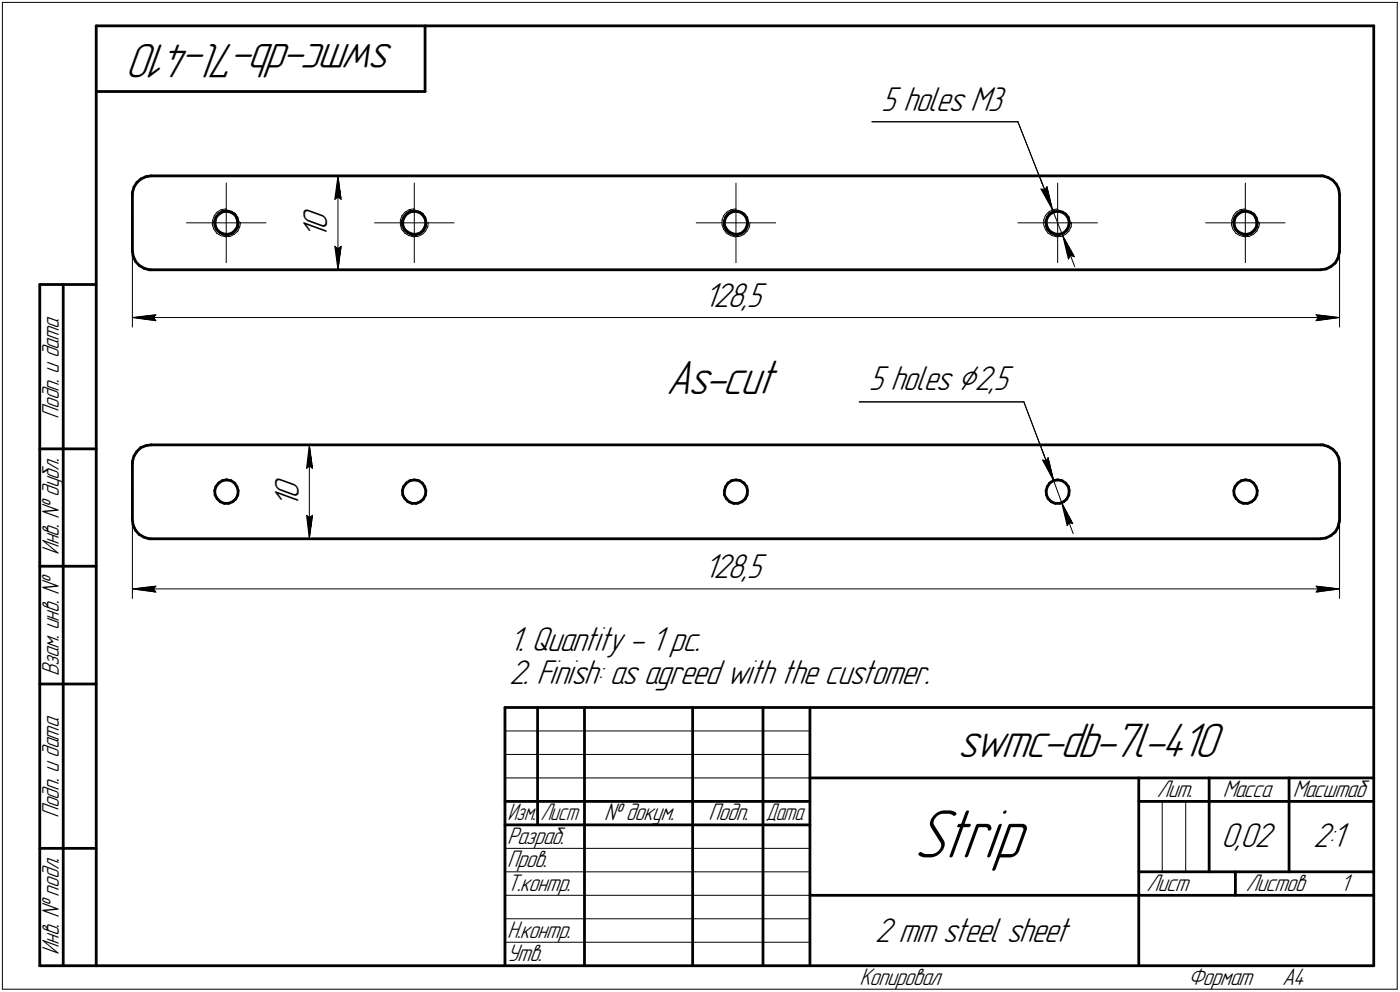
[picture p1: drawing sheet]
<svg xmlns="http://www.w3.org/2000/svg" width="298mm" height="211mm" viewBox="0 0 298 211" stroke-linecap="round" stroke-linejoin="round" font-family="sans-serif">
<defs><g id="words">
<text font-size="15.6" x="194.6" y="182.4">Strip</text>
<g font-size="10.9">
<text x="84.1" y="9.4" transform="rotate(-180 84.1 9.4)">swmc-db-7l-410</text>
<text x="141.8" y="83.8">As-cut</text>
<text x="203.9" y="161.1">swmc-db-7l-410</text>
</g>
<g font-size="7.8">
<text x="187.7" y="23.6">5 holes M3</text>
<text x="69.7" y="50.8" transform="rotate(-90 69.7 50.8)">1</text>
<text x="69.7" y="48.8" transform="rotate(-90 69.7 48.8)">0</text>
<text x="149.9" y="65.3">128,5</text>
<text x="185" y="82.9">5 holes Ç2,5</text>
<text x="63.6" y="106.1" transform="rotate(-90 63.6 106.1)">0</text>
<text x="63.6" y="108.1" transform="rotate(-90 63.6 108.1)">1</text>
<text x="149.9" y="123">128,5</text>
<text x="108.4" y="138.6">1. Quantity - 1 pc.</text>
<text x="108.4" y="145.6">2. Finish: as agreed with the customer.</text>
<text x="260" y="180.2">0,02</text>
<text x="279.6" y="180.2">2:1</text>
<text x="186.3" y="200.4">2 mm steel sheet</text>
</g>
<g font-size="5.4">
<text x="12.6" y="89.1" transform="rotate(-90 12.6 89.1)">Подп. и дата</text>
<text x="12.6" y="118.2" transform="rotate(-90 12.6 118.2)">Инв. № дубл.</text>
<text x="12.6" y="143.9" transform="rotate(-90 12.6 143.9)">Взам. инв. №</text>
<text x="246.3" y="169.6">Лит.</text>
<text x="260.4" y="169.6">Масса</text>
<text x="275.3" y="169.6">Масштаб</text>
<text x="12.6" y="174.1" transform="rotate(-90 12.6 174.1)">Подп. и дата</text>
<text x="108" y="179.6">Разраб.</text>
<text x="128.6" y="174.6">№ докум.</text>
<text x="150.9" y="174.6">Подп.</text>
<text x="108" y="184.6">Пров.</text>
<text x="108" y="189.6">Т.контр.</text>
<text x="244.1" y="189.6">Лист</text>
<text x="265.3" y="189.6">Листов</text>
<text x="285.5" y="189.6">1</text>
<text x="12.6" y="203.2" transform="rotate(-90 12.6 203.2)">Инв. № подл.</text>
<text x="108" y="199.6">Н.контр.</text>
<text x="108" y="204.6">Утв.</text>
<text x="183" y="209.6">Копировал</text>
<text x="253" y="209.6">Формат</text>
<text x="273" y="209.6">A4</text>
</g>
<g font-size="5.3">
<text x="108.1" y="174.6">Изм.</text>
<text x="115.1" y="174.6">Лист</text>
<text x="163.1" y="174.6">Дата</text>
</g>
</g></defs>
<g fill="none" stroke="#000" stroke-width=".59">
<path d="M20.5 5.5v200zM20.5 5.5h272zM20.5 19.5h70zM90.5 5.5v14zM292.5 5.5v200zM28.5 39.8l-.3 1.2zM29.1 38.9l.9-.8zM29.1 38.9l-.6 .9zM30 38.1l1.1-.5zM31.1 37.6l1.1-.2zM32.2 37.4h249zM281.2 37.4h.5z"/>
<path d="M281.7 37.4l1.1 .4zM282.8 37.8l1 .6zM283.8 38.4l.8 .8zM284.6 39.2l.5 1zM28.2 41.4v12zM28.2 53.4l.2 1.1zM28.2 41v.4zM28.4 54.5l.5 1.1zM28.9 55.6l.7 .9zM29.6 56.5l1 .6zM30.6 57.1l1.1 .3zM31.7 57.4h.5z"/>
<path d="M32.2 57.4h249zM45.7 47.2l.1 .9zM45.8 48.1l.4 .8zM45.8 47v.9zM45.8 47.9l.3 .9zM46 46.3l-.3 .9zM46.1 46.1l-.3 .9zM46.1 48.8l.6 .6zM46.2 48.9l.7 .6zM46.6 45.6l.7-.6zM46.6 45.6l-.6 .7zM46.7 45.5l.8-.5z"/>
<path d="M46.7 45.5l-.6 .6zM46.7 49.4l.9 .4zM46.9 49.5l.9 .4zM47.3 45l.9-.1zM47.5 45h.9zM47.6 49.8l.9 .1zM47.8 49.9h.9zM48.3 44.9h.1M48.3 44.9l.9 .2zM48.4 45l.9 .2zM48.5 49.9l.9-.3zM48.7 49.9l.8-.4z"/>
<path d="M49.2 45.1l.8 .5zM49.3 45.2l.7 .5zM49.4 49.6l.6-.6zM49.5 49.5l.7-.6zM50 45.6l.5 .7zM50 45.7l.5 .8zM50.5 46.3l.2 .9zM50.5 46.5l.1 .9zM50.5 48.3l-.5 .7zM50.6 48.1l-.4 .8zM50.6 47.4l-.1 .9zM50.7 47.2l-.1 .9z"/>
<path d="M85.7 47.2l.1 .9zM85.8 48.1l.4 .8zM85.8 47v.9zM85.8 47.9l.3 .9zM85.9 46.3l-.2 .9zM86.1 46.1l-.3 .9zM86.1 48.8l.7 .6zM86.2 48.9l.7 .6zM86.5 45.6l.8-.6zM86.5 45.6l-.6 .7zM86.7 45.5l.8-.5zM86.7 45.5l-.6 .6z"/>
<path d="M86.8 49.4l.8 .4zM86.9 49.5l.8 .4zM87.3 45l.9-.1zM87.5 45h.9zM87.6 49.8l.9 .1zM87.7 49.9h.9zM88.2 44.9l1 .2zM88.4 45l.9 .2zM88.5 49.9l.9-.3zM88.6 49.9l.9-.4zM89.2 45.1l.7 .5zM89.3 45.2l.7 .5z"/>
<path d="M89.4 49.6l.7-.6zM89.5 49.5l.7-.6zM89.9 45.6l.5 .7zM90 45.7l.5 .8zM90.4 46.3l.3 .9zM90.5 46.5l.2 .9zM90.5 48.3l-.4 .7zM90.6 48.1l-.4 .8zM90.7 47.2l-.1 .9zM90.7 47.4l-.2 .9zM154.3 47.2v.9zM154.3 48.1l.4 .8z"/>
<path d="M154.3 47v.9zM154.3 47.9l.4 .9zM154.5 46.3l-.2 .9zM154.6 46.1l-.3 .9zM154.7 48.9l.7 .6zM154.7 48.8l.6 .6zM155 45.6l.8-.6zM155 45.6l-.5 .7zM155.2 45.5l.8-.5zM155.2 45.5l-.6 .6zM155.3 49.4l.8 .4zM155.4 49.5l.8 .4z"/>
<path d="M155.8 45l.9-.1zM156 45h.9zM156.1 49.8l.9 .1zM156.2 49.9h.9zM156.7 44.9l.9 .2zM156.9 45l.9 .2zM157 49.9l.9-.3zM157.1 49.9l.9-.4zM157.6 45.1l.8 .5zM157.8 45.2l.7 .5zM157.9 49.6l.7-.6zM158 49.5l.7-.6z"/>
<path d="M158.4 45.6l.6 .7zM158.5 45.7l.5 .8zM159 46.3l.2 .9zM159 46.5l.2 .9zM159 48.3l-.4 .7zM159.1 48.1l-.4 .8zM159.2 47.2l-.1 .9zM159.2 47.4l-.2 .9zM222.8 47.2v.9zM222.8 47v.9zM222.8 48.1l.4 .8zM222.8 47.9l.4 .9z"/>
<path d="M223 46.3l-.2 .9zM223.1 46.1l-.3 .9zM223.2 48.9l.7 .6zM223.2 48.8l.6 .6zM223.5 45.6l.8-.6zM223.5 45.6l-.5 .7zM223.7 45.5l.8-.5zM223.7 45.5l-.6 .6zM223.8 49.4l.8 .4zM223.9 49.5l.8 .4zM224.3 45l.9-.1zM224.5 45h.9z"/>
<path d="M224.6 49.8l.9 .1zM224.7 49.9h.9zM225.2 44.9l.9 .2zM225.4 45l.9 .2zM225.5 49.9l.9-.3zM225.6 49.9l.9-.4zM226.1 45.1l.8 .5zM226.3 45.2l.7 .5zM226.4 49.6l.7-.6zM226.5 49.5l.7-.6zM226.9 45.6l.6 .7zM227 45.7l.5 .8z"/>
<path d="M227.5 46.3l.2 .9zM227.5 46.5l.2 .9zM227.5 48.3l-.4 .7zM227.6 48.1l-.4 .8zM227.7 47.2l-.1 .9zM227.7 47.4l-.2 .9zM262.7 47.2l.1 .9zM262.8 48.1l.4 .8zM262.8 47v.9zM262.8 47.9l.3 .9zM263 46.3l-.3 .9zM263.1 46.1l-.3 .9z"/>
<path d="M263.1 48.8l.6 .6zM263.2 48.9l.7 .6zM263.6 45.6l.7-.6zM263.6 45.6l-.6 .7zM263.7 45.5l.8-.5zM263.7 45.5l-.6 .6zM263.7 49.4l.9 .4zM263.9 49.5l.9 .4zM264.3 45l.9-.1zM264.5 45h.9zM264.6 49.8l.9 .1zM264.8 49.9h.9z"/>
<path d="M265.3 44.9h.1M265.3 44.9l.9 .2zM265.4 45l.9 .2zM265.5 49.9l.9-.3zM265.7 49.9l.8-.4zM266.2 45.1l.8 .5zM266.3 45.2l.7 .5zM266.4 49.6l.6-.6zM266.5 49.5l.7-.6zM267 45.6l.5 .7zM267 45.7l.5 .8zM267.5 46.3l.2 .9z"/>
<path d="M267.5 46.5l.1 .9zM267.5 48.3l-.5 .7zM267.6 48.1l-.4 .8zM267.6 47.4l-.1 .9zM267.7 47.2l-.1 .9zM281.2 57.4l1.2-.2zM282.4 57.2l1-.5zM283.4 56.7l.9-.7zM284.9 54.9l-.6 1.1zM285.1 40.2l.1 1.2zM285.2 53.8l-.3 1.1zM285.2 53.4v.4z"/>
<path d="M285.2 41.4v12zM8.5 60.5v145zM8.5 60.5h12zM13.5 60.5v145zM8.5 95.5h12zM28.2 98.6v12.1zM28.2 98.2v.4zM28.5 97l-.3 1.2zM29.1 96.1l.9-.9zM29.1 96.1l-.6 .9zM30 95.2l1.1-.4zM31.1 94.8l1.1-.1z"/>
<path d="M32.2 94.7h249zM281.2 94.7h.5zM281.7 94.7l1.1 .3zM282.8 95l1 .6zM283.8 95.6l.8 .8zM284.6 96.4l.5 1.1zM285.1 97.5l.1 1.1zM285.2 98.6v12.1zM28.2 110.7l.2 1.1zM28.4 111.8l.5 1.1zM28.9 112.9l.7 .8zM29.6 113.7l1 .6z"/>
<path d="M30.6 114.3l1.1 .3zM31.7 114.6h.5zM32.2 114.6h249zM45.7 104.4l.1 .9zM45.8 105.3l.4 .8zM46 103.5l-.3 .9zM46.2 106.1l.7 .7zM46.6 102.8l.7-.5zM46.6 102.8l-.6 .7zM46.9 106.8l.9 .3zM47.3 102.3l.9-.2zM47.8 107.1h.9z"/>
<path d="M48.3 102.1h.1M48.3 102.1l.9 .2zM48.7 107.1l.8-.3zM49.2 102.3l.8 .5zM49.5 106.8l.7-.6zM50 102.8l.5 .7zM50.5 103.5l.2 .9zM50.6 105.3l-.4 .9zM50.7 104.4l-.1 .9zM85.7 104.4l.1 .9zM85.8 105.3l.4 .8zM85.9 103.5l-.2 .9z"/>
<path d="M86.2 106.1l.7 .7zM86.5 102.8l.8-.5zM86.5 102.8l-.6 .7zM86.9 106.8l.8 .3zM87.3 102.3l.9-.2zM87.7 107.1h.9zM88.2 102.1l1 .2zM88.6 107.1l.9-.3zM89.2 102.3l.7 .5zM89.5 106.8l.7-.6zM89.9 102.8l.5 .7zM90.4 103.5l.3 .9z"/>
<path d="M90.6 105.3l-.4 .9zM90.7 104.4l-.1 .9zM154.3 104.4v.9zM154.3 105.3l.4 .8zM154.5 103.5l-.2 .9zM154.7 106.1l.7 .7zM155 102.8l.8-.5zM155 102.8l-.5 .7zM155.4 106.8l.8 .3zM155.8 102.3l.9-.2zM156.2 107.1h.9zM156.7 102.1l.9 .2z"/>
<path d="M157.1 107.1l.9-.3zM157.6 102.3l.8 .5zM158 106.8l.7-.6zM158.4 102.8l.6 .7zM159 103.5l.2 .9zM159.1 105.3l-.4 .9zM159.2 104.4l-.1 .9zM222.8 104.4v.9zM222.8 105.3l.4 .8zM223 103.5l-.2 .9zM223.2 106.1l.7 .7zM223.5 102.8l.8-.5z"/>
<path d="M223.5 102.8l-.5 .7zM223.9 106.8l.8 .3zM224.3 102.3l.9-.2zM224.7 107.1h.9zM225.2 102.1l.9 .2zM225.6 107.1l.9-.3zM226.1 102.3l.8 .5zM226.5 106.8l.7-.6zM226.9 102.8l.6 .7zM227.5 103.5l.2 .9zM227.6 105.3l-.4 .9zM227.7 104.4l-.1 .9z"/>
<path d="M262.7 104.4l.1 .9zM262.8 105.3l.4 .8zM263 103.5l-.3 .9zM263.2 106.1l.7 .7zM263.6 102.8l.7-.5zM263.6 102.8l-.6 .7zM263.9 106.8l.9 .3zM264.3 102.3l.9-.2zM264.8 107.1h.9zM265.3 102.1h.1M265.3 102.1l.9 .2zM265.7 107.1l.8-.3z"/>
<path d="M266.2 102.3l.8 .5zM266.5 106.8l.7-.6zM267 102.8l.5 .7zM267.5 103.5l.2 .9zM267.6 105.3l-.4 .9zM267.7 104.4l-.1 .9zM281.2 114.6l1.2-.1zM282.4 114.5l1-.5zM283.4 114l.9-.8zM284.9 112.2l-.6 1zM285.2 111.1l-.3 1.1zM285.2 110.7v.4z"/>
<path d="M8.5 120.5h12zM8.5 145.5h12zM107.5 150.5h185zM107.5 150.5v55zM114.5 150.5v25zM124.5 150.5v55zM147.5 150.5v55zM162.5 150.5v55zM172.5 150.5v55zM107.5 170.5h65zM107.5 175.5h65zM172.5 165.5h120z"/>
<path d="M242.5 165.5v40zM242.5 170.5h15zM257.5 165.5v20zM257.5 170.5h35zM274.5 165.5v20zM8.5 180.5h12zM172.5 190.5h70zM242.5 190.5h50zM242.5 185.5h50zM263.1 185.5v5zM8.5 205.5h12zM20.5 205.5h272z"/>
</g>
<g fill="#fff" stroke="#fff" stroke-width=".21">
<path d="M47.8 45h.8zM47.5 45h1.4zM47.2 45.1h1.9zM47 45.2h2.4zM46.9 45.3h2.5zM46.8 45.4h2.7zM46.7 45.5h3.1zM46.6 45.6h3.3zM46.5 45.6h3.5zM46.4 45.7h3.6zM46.4 45.8h3.6zM46.3 45.9h3.8zM46.2 46h4zM46.1 46.1h4.2zM46.1 46.1h4.2zM46.1 46.2h4.3zM46.1 46.3h4.4zM46 46.4h4.5zM46 46.5h4.5zM46 46.6h4.5zM45.9 46.7h4.7zM45.9 46.7h4.7zM45.9 46.8h4.7zM45.8 46.9h4.8zM45.8 47h4.8zM45.8 47.1h4.8zM45.7 47.2h4.9zM45.7 47.2h4.9zM45.7 47.3h4.9zM45.7 47.4h4.9zM45.8 47.5h4.8zM45.8 47.6h4.8zM45.8 47.7h4.8zM45.8 47.8h4.8zM45.8 47.8h4.8zM45.8 47.9h4.8zM45.9 48h4.7zM45.9 48.1h4.7zM45.9 48.2h4.6zM46 48.3h4.5zM46 48.3h4.5zM46 48.4h4.5zM46.1 48.5h4.4zM46.1 48.6h4.3zM46.1 48.7h4.2zM46.2 48.8h4.1zM46.2 48.9h4zM46.2 48.9h4zM46.3 49h3.8zM46.4 49.1h3.6zM46.6 49.2h3.4zM46.7 49.3h3.1zM46.7 49.4h3zM46.8 49.4h2.8zM47 49.5h2.5zM47.1 49.6h2.3zM47.3 49.7h1.8zM47.6 49.8h1.3z"/>
<path d="M87.8 45h.8zM87.5 45h1.3zM87.3 45.1h1.8zM87 45.2h2.3zM87 45.3h2.5zM86.8 45.4h2.8zM86.7 45.5h3zM86.6 45.6h3.2zM86.5 45.6h3.4zM86.4 45.7h3.6zM86.4 45.8h3.7zM86.4 45.9h3.8zM86.3 46h4zM86.2 46.1h4.1zM86.1 46.1h4.2zM86.1 46.2h4.2zM86 46.3h4.4zM85.9 46.4h4.6zM85.9 46.5h4.6zM85.9 46.6h4.6zM85.9 46.7h4.7zM85.9 46.7h4.7zM85.9 46.8h4.7zM85.8 46.9h4.9zM85.8 47h4.9zM85.8 47.1h4.9zM85.8 47.2h4.9zM85.8 47.2h4.9zM85.8 47.3h4.9zM85.8 47.4h4.9zM85.8 47.5h4.9zM85.8 47.6h4.9zM85.8 47.7h4.9zM85.9 47.8h4.8zM85.9 47.8h4.8zM85.9 47.9h4.7zM85.9 48h4.7zM85.9 48.1h4.7zM85.9 48.2h4.6zM85.9 48.3h4.6zM86 48.3h4.5zM86 48.4h4.4zM86.1 48.5h4.3zM86.1 48.6h4.3zM86.1 48.7h4.2zM86.2 48.8h4.1zM86.3 48.9h3.9zM86.3 48.9h3.9zM86.4 49h3.7zM86.4 49.1h3.6zM86.5 49.2h3.4zM86.6 49.3h3.2zM86.8 49.4h2.9zM86.9 49.4h2.7zM87 49.5h2.5zM87 49.6h2.4zM87.3 49.7h1.9zM87.5 49.8h1.4z"/>
<path d="M156.3 45h.8zM156 45h1.3zM155.8 45.1h1.8zM155.5 45.2h2.3zM155.4 45.3h2.6zM155.3 45.4h2.8zM155.2 45.5h3zM155.1 45.6h3.2zM155 45.6h3.4zM154.9 45.7h3.6zM154.9 45.8h3.7zM154.9 45.9h3.8zM154.8 46h3.9zM154.7 46.1h4.1zM154.6 46.1h4.2zM154.6 46.2h4.3zM154.5 46.3h4.4zM154.4 46.4h4.6zM154.4 46.5h4.6zM154.4 46.6h4.6zM154.3 46.7h4.8zM154.3 46.7h4.8zM154.3 46.8h4.8zM154.3 46.9h4.9zM154.3 47h4.9zM154.3 47.1h4.9zM154.3 47.2h4.9zM154.3 47.2h4.9zM154.3 47.3h4.9zM154.3 47.4h4.9zM154.3 47.5h4.9zM154.3 47.6h4.9zM154.3 47.7h4.9zM154.3 47.8h4.9zM154.3 47.8h4.9zM154.3 47.9h4.8zM154.3 48h4.8zM154.3 48.1h4.8zM154.3 48.2h4.7zM154.4 48.3h4.6zM154.5 48.3h4.5zM154.5 48.4h4.4zM154.6 48.5h4.3zM154.6 48.6h4.3zM154.6 48.7h4.2zM154.7 48.8h4zM154.8 48.9h3.9zM154.8 48.9h3.9zM154.9 49h3.7zM154.9 49.1h3.6zM155 49.2h3.4zM155.1 49.3h3.2zM155.3 49.4h2.9zM155.4 49.4h2.7zM155.4 49.5h2.6zM155.5 49.6h2.4zM155.8 49.7h1.8zM156 49.8h1.4z"/>
<path d="M224.8 45h.8zM224.5 45h1.3zM224.3 45.1h1.8zM224 45.2h2.3zM223.9 45.3h2.6zM223.8 45.4h2.8zM223.7 45.5h3zM223.6 45.6h3.2zM223.5 45.6h3.4zM223.4 45.7h3.6zM223.4 45.8h3.7zM223.4 45.9h3.8zM223.3 46h3.9zM223.2 46.1h4.1zM223.1 46.1h4.2zM223.1 46.2h4.3zM223 46.3h4.4zM222.9 46.4h4.6zM222.9 46.5h4.6zM222.9 46.6h4.6zM222.8 46.7h4.8zM222.8 46.7h4.8zM222.8 46.8h4.8zM222.8 46.9h4.9zM222.8 47h4.9zM222.8 47.1h4.9zM222.8 47.2h4.9zM222.8 47.2h4.9zM222.8 47.3h4.9zM222.8 47.4h4.9zM222.8 47.5h4.9zM222.8 47.6h4.9zM222.8 47.7h4.9zM222.8 47.8h4.9zM222.8 47.8h4.9zM222.8 47.9h4.8zM222.9 48h4.7zM222.9 48.1h4.7zM222.9 48.2h4.6zM223 48.3h4.5zM223 48.3h4.5zM223 48.4h4.4zM223.1 48.5h4.3zM223.1 48.6h4.3zM223.1 48.7h4.2zM223.2 48.8h4zM223.3 48.9h3.9zM223.3 48.9h3.9zM223.4 49h3.7zM223.4 49.1h3.6zM223.5 49.2h3.4zM223.6 49.3h3.2zM223.8 49.4h2.9zM223.9 49.4h2.7zM224 49.5h2.5zM224.1 49.6h2.3zM224.3 49.7h1.8zM224.5 49.8h1.4z"/>
<path d="M264.8 45h.8zM264.5 45h1.4zM264.2 45.1h1.9zM264 45.2h2.4zM263.9 45.3h2.5zM263.8 45.4h2.7zM263.7 45.5h3.1zM263.6 45.6h3.3zM263.5 45.6h3.5zM263.4 45.7h3.6zM263.4 45.8h3.6zM263.3 45.9h3.8zM263.2 46h4zM263.1 46.1h4.2zM263.1 46.1h4.2zM263.1 46.2h4.3zM263.1 46.3h4.4zM263 46.4h4.5zM263 46.5h4.5zM263 46.6h4.5zM262.9 46.7h4.7zM262.9 46.7h4.7zM262.9 46.8h4.7zM262.8 46.9h4.8zM262.8 47h4.8zM262.8 47.1h4.8zM262.7 47.2h4.9zM262.7 47.2h4.9zM262.7 47.3h4.9zM262.7 47.4h4.9zM262.8 47.5h4.8zM262.8 47.6h4.8zM262.8 47.7h4.8zM262.8 47.8h4.8zM262.8 47.8h4.8zM262.8 47.9h4.8zM262.9 48h4.7zM262.9 48.1h4.7zM262.9 48.2h4.6zM263 48.3h4.5zM263 48.3h4.5zM263 48.4h4.5zM263.1 48.5h4.4zM263.1 48.6h4.3zM263.1 48.7h4.2zM263.2 48.8h4.1zM263.2 48.9h4zM263.2 48.9h4zM263.3 49h3.8zM263.4 49.1h3.6zM263.6 49.2h3.4zM263.7 49.3h3.1zM263.7 49.4h3zM263.8 49.4h2.8zM264 49.5h2.5zM264.1 49.6h2.3zM264.3 49.7h1.8zM264.6 49.8h1.3z"/>
<path d="M149.9 118.3h13.6zM149.9 118.4h13.6zM149.9 118.4h13.6zM149.9 118.5h13.6zM149.9 118.6h13.6zM149.9 118.7h13.6zM149.9 118.8h13.6zM149.9 118.9h13.6zM149.9 119h13.6zM149.9 119h13.6zM149.9 119.1h13.6zM149.9 119.2h13.6zM149.9 119.3h13.6zM149.9 119.4h13.6zM149.9 119.5h13.6zM149.9 119.5h13.6zM149.9 119.6h13.6zM149.9 119.7h13.6zM149.9 119.8h13.6zM149.9 119.9h13.6zM149.9 120h13.6zM149.9 120.1h13.6zM149.9 120.1h13.6zM149.9 120.2h13.6zM149.9 120.3h13.6zM149.9 120.4h13.6zM149.9 120.5h13.6zM149.9 120.6h13.6zM149.9 120.6h13.6zM149.9 120.7h13.6zM149.9 120.8h13.6zM149.9 120.9h13.6zM149.9 121h13.6zM149.9 121.1h13.6zM149.9 121.2h13.6zM149.9 121.2h13.6zM149.9 121.3h13.6zM149.9 121.4h13.6zM149.9 121.5h13.6zM149.9 121.6h13.6zM149.9 121.7h13.6zM149.9 121.8h13.6zM149.9 121.8h13.6zM149.9 121.9h13.6zM149.9 122h13.6zM149.9 122.1h13.6zM149.9 122.2h13.6zM149.9 122.3h13.6zM149.9 122.3h13.6zM149.9 122.4h13.6zM149.9 122.5h13.6zM149.9 122.6h13.6zM149.9 122.7h13.6zM149.9 122.8h13.6zM149.9 122.9h13.6zM149.9 122.9h13.6zM149.9 123h13.6zM149.9 123.1h13.6zM149.9 123.2h13.6zM149.9 123.3h13.6zM149.9 123.4h13.6zM149.9 123.4h13.6zM149.9 123.5h13.6zM149.9 123.6h13.6zM149.9 123.7h13.6zM149.9 123.8h13.6zM149.9 123.9h13.6zM149.9 124h13.6zM149.9 124h13.6zM149.9 124.1h13.6zM149.9 124.2h13.6zM149.9 124.3h13.6z"/>
<path d="M33.1 124.2h.6zM32.5 124.3h1.2zM31.8 124.4h1.9zM31.2 124.5h2.5zM30.6 124.5h3.1zM30 124.6h3.7zM29.8 124.7h3.9zM29.5 124.8h4.2zM29.4 124.9h4.3zM29.1 125h4.6zM28.9 125.1h4.8zM28.7 125.1h5zM28.4 125.2h5.3zM28.2 125.3h5.5zM28.4 125.4h5.3zM28.6 125.5h5.1zM28.8 125.6h4.9zM29 125.6h4.7zM29.2 125.7h4.5zM29.4 125.8h4.3zM29.6 125.9h4.1zM29.8 126h3.9zM30 126.1h3.7zM30.6 126.2h3.1zM31.2 126.2h2.5zM31.8 126.3h1.9zM32.5 126.4h1.2zM33.1 126.5h.6z"/>
<path d="M279.7 124.2h.7zM279.7 124.3h1.3zM279.7 124.4h1.9zM279.7 124.5h2.6zM279.7 124.5h3.2zM279.7 124.6h3.8zM279.7 124.7h4zM279.7 124.8h4.3zM279.7 124.9h4.4zM279.7 125h4.7zM279.7 125.1h4.9zM279.7 125.1h5.1zM279.7 125.2h5.4zM279.7 125.3h5.5zM279.7 125.4h5.4zM279.7 125.5h5.2zM279.7 125.6h4.9zM279.7 125.6h4.8zM279.7 125.7h4.6zM279.7 125.8h4.4zM279.7 125.9h4.2zM279.7 126h4zM279.7 126.1h3.8zM279.7 126.2h3.2zM279.7 126.2h2.6zM279.7 126.3h1.9zM279.7 126.4h1.3zM279.7 126.5h.7z"/>
<path d="M58.8 101.2h6.1zM58.8 101.3h6.1zM58.8 101.3h6.1zM58.8 101.4h6.1zM58.8 101.5h6.1zM58.8 101.6h6.1zM58.8 101.7h6.1zM58.8 101.8h6.1zM58.8 101.9h6.1zM58.8 101.9h6.1zM58.8 102h6.1zM58.8 102.1h6.1zM58.8 102.2h6.1zM58.8 102.3h6.1zM58.8 102.4h6.1zM58.8 102.4h6.1zM58.8 102.5h6.1zM58.8 102.6h6.1zM58.8 102.7h6.1zM58.8 102.8h6.1zM58.8 102.9h6.1zM58.8 103h6.1zM58.8 103h6.1zM58.8 103.1h6.1zM58.8 103.2h6.1zM58.8 103.3h6.1zM58.8 103.4h6.1zM58.8 103.5h6.1zM58.8 103.5h6.1zM58.8 103.6h6.1zM58.8 103.7h6.1zM58.8 103.8h6.1zM58.8 103.9h6.1zM58.8 104h6.1zM58.8 104.1h6.1zM58.8 104.1h6.1zM58.8 104.2h6.1zM58.8 104.3h6.1zM58.8 104.4h6.1zM58.8 104.5h6.1zM58.8 104.6h6.1zM58.8 104.6h6.1zM58.8 104.7h6.1zM58.8 104.8h6.1zM58.8 104.9h6.1zM58.8 105h6.1zM58.8 105.1h6.1zM58.8 105.2h6.1zM58.8 105.2h6.1zM58.8 105.3h6.1zM58.8 105.4h6.1zM58.8 105.5h6.1zM58.8 105.6h6.1zM58.8 105.7h6.1zM58.8 105.7h6.1zM58.8 105.8h6.1zM58.8 105.9h6.1zM58.8 106h6.1zM58.8 106.1h6.1zM58.8 106.2h6.1zM58.8 106.3h6.1zM58.8 106.3h6.1zM58.8 106.4h6.1zM58.8 106.5h6.1zM58.8 106.6h6.1zM58.8 106.7h6.1zM58.8 106.8h6.1zM58.8 106.8h6.1zM58.8 106.9h6.1zM58.8 107h6.1zM58.8 107.1h6.1zM58.8 107.2h6.1zM58.8 107.3h6.1zM58.8 107.4h6.1zM58.8 107.4h6.1zM58.8 107.5h6.1zM58.8 107.6h6.1zM58.8 107.7h6.1zM58.8 107.8h6.1zM58.8 107.9h6.1zM58.8 107.9h6.1z"/>
<path d="M64.7 109.1h2.4zM64.8 109.2h2.3zM64.8 109.3h2.3zM64.8 109.4h2.3zM64.8 109.5h2.3zM64.8 109.6h2.3zM64.8 109.6h2.3zM64.8 109.7h2.3zM64.9 109.8h2.2zM64.9 109.9h2.2zM64.9 110h2.2zM64.9 110.1h2.2zM64.9 110.2h2.2zM64.9 110.2h2.2zM64.9 110.3h2.2zM64.9 110.4h2.1zM64.9 110.5h2.1zM64.9 110.6h2.1zM64.9 110.7h2.1zM64.9 110.7h2.1zM64.9 110.8h2.1zM64.9 110.9h2.1zM64.9 111h2zM65 111.1h1.9zM65 111.2h1.9zM65 111.3h1.9zM65 111.3h1.9zM65 111.4h1.9zM65 111.5h1.9zM65 111.6h1.9zM65.1 111.7h1.7zM65.1 111.8h1.7zM65.1 111.8h1.7zM65.1 111.9h1.7zM65.1 112h1.7zM65.1 112.1h1.7zM65.1 112.2h1.7zM65.2 112.3h1.5zM65.2 112.4h1.5zM65.2 112.4h1.5zM65.2 112.5h1.5zM65.2 112.6h1.5zM65.2 112.7h1.5zM65.2 112.8h1.5zM65.2 112.9h1.4zM65.3 112.9h1.3zM65.3 113h1.3zM65.4 113.1h1.1zM65.4 113.2h1.1zM65.4 113.3h1.1zM65.4 113.4h1.1zM65.4 113.5h1zM65.5 113.5h.9zM65.5 113.6h.9zM65.5 113.7h.8zM65.6 113.8h.7zM65.6 113.9h.6zM65.6 114h.6zM65.7 114h.4zM65.7 114.1h.4zM65.8 114.2h.3zM65.8 114.3h.2zM65.8 114.4h.2z"/>
<path d="M65.8 94.9h.2zM65.8 95h.2zM65.8 95.1h.3zM65.7 95.2h.4zM65.7 95.2h.4zM65.6 95.3h.6zM65.6 95.4h.6zM65.6 95.5h.7zM65.5 95.6h.8zM65.5 95.7h.9zM65.5 95.8h.9zM65.4 95.8h1zM65.4 95.9h1.1zM65.4 96h1.1zM65.4 96.1h1.1zM65.4 96.2h1.1zM65.3 96.3h1.3zM65.3 96.4h1.3zM65.2 96.4h1.4zM65.2 96.5h1.5zM65.2 96.6h1.5zM65.2 96.7h1.5zM65.2 96.8h1.5zM65.2 96.9h1.5zM65.2 96.9h1.5zM65.2 97h1.5zM65.1 97.1h1.7zM65.1 97.2h1.7zM65.1 97.3h1.7zM65.1 97.4h1.7zM65.1 97.5h1.7zM65.1 97.5h1.7zM65.1 97.6h1.7zM65 97.7h1.9zM65 97.8h1.9zM65 97.9h1.9zM65 98h1.9zM65 98h1.9zM65 98.1h1.9zM65 98.2h1.9zM64.9 98.3h2zM64.9 98.4h2.1zM64.9 98.5h2.1zM64.9 98.6h2.1zM64.9 98.6h2.1zM64.9 98.7h2.1zM64.9 98.8h2.1zM64.9 98.9h2.1zM64.9 99h2.2zM64.9 99.1h2.2zM64.9 99.1h2.2zM64.9 99.2h2.2zM64.9 99.3h2.2zM64.9 99.4h2.2zM64.9 99.5h2.2zM64.8 99.6h2.3zM64.8 99.7h2.3zM64.8 99.7h2.3zM64.8 99.8h2.3zM64.8 99.9h2.3zM64.8 100h2.3zM64.8 100.1h2.3z"/>
<path d="M64.9 43.9h6.1zM64.9 44h6.1zM64.9 44.1h6.1zM64.9 44.2h6.1zM64.9 44.3h6.1zM64.9 44.4h6.1zM64.9 44.4h6.1zM64.9 44.5h6.1zM64.9 44.6h6.1zM64.9 44.7h6.1zM64.9 44.8h6.1zM64.9 44.9h6.1zM64.9 45h6.1zM64.9 45h6.1zM64.9 45.1h6.1zM64.9 45.2h6.1zM64.9 45.3h6.1zM64.9 45.4h6.1zM64.9 45.5h6.1zM64.9 45.6h6.1zM64.9 45.6h6.1zM64.9 45.7h6.1zM64.9 45.8h6.1zM64.9 45.9h6.1zM64.9 46h6.1zM64.9 46.1h6.1zM64.9 46.1h6.1zM64.9 46.2h6.1zM64.9 46.3h6.1zM64.9 46.4h6.1zM64.9 46.5h6.1zM64.9 46.6h6.1zM64.9 46.7h6.1zM64.9 46.7h6.1zM64.9 46.8h6.1zM64.9 46.9h6.1zM64.9 47h6.1zM64.9 47.1h6.1zM64.9 47.2h6.1zM64.9 47.2h6.1zM64.9 47.3h6.1zM64.9 47.4h6.1zM64.9 47.5h6.1zM64.9 47.6h6.1zM64.9 47.7h6.1zM64.9 47.8h6.1zM64.9 47.8h6.1zM64.9 47.9h6.1zM64.9 48h6.1zM64.9 48.1h6.1zM64.9 48.2h6.1zM64.9 48.3h6.1zM64.9 48.3h6.1zM64.9 48.4h6.1zM64.9 48.5h6.1zM64.9 48.6h6.1zM64.9 48.7h6.1zM64.9 48.8h6.1zM64.9 48.9h6.1zM64.9 48.9h6.1zM64.9 49h6.1zM64.9 49.1h6.1zM64.9 49.2h6.1zM64.9 49.3h6.1zM64.9 49.4h6.1zM64.9 49.4h6.1zM64.9 49.5h6.1zM64.9 49.6h6.1zM64.9 49.7h6.1zM64.9 49.8h6.1zM64.9 49.9h6.1zM64.9 50h6.1zM64.9 50h6.1zM64.9 50.1h6.1zM64.9 50.2h6.1zM64.9 50.3h6.1zM64.9 50.4h6.1zM64.9 50.5h6.1zM64.9 50.5h6.1zM64.9 50.6h6.1zM64.9 50.7h6.1z"/>
<path d="M70.8 51.9h2.4zM70.9 52h2.3zM70.9 52.1h2.3zM70.9 52.2h2.3zM70.9 52.2h2.3zM70.9 52.3h2.3zM70.9 52.4h2.3zM70.9 52.5h2.3zM70.9 52.6h2.3zM71 52.7h2.2zM71 52.7h2.2zM71 52.8h2.2zM71 52.9h2.2zM71 53h2.2zM71 53.1h2.2zM71 53.2h2.1zM71 53.3h2.1zM71 53.3h2.1zM71 53.4h2.1zM71 53.5h2.1zM71 53.6h2.1zM71 53.7h2.1zM71 53.8h2zM71 53.8h2zM71 53.9h2zM71 54h2zM71 54.1h2zM71.1 54.2h1.9zM71.1 54.3h1.9zM71.1 54.4h1.9zM71.1 54.4h1.8zM71.1 54.5h1.8zM71.1 54.6h1.8zM71.1 54.7h1.8zM71.1 54.8h1.8zM71.1 54.9h1.8zM71.2 54.9h1.7zM71.2 55h1.6zM71.2 55.1h1.6zM71.2 55.2h1.6zM71.2 55.3h1.6zM71.2 55.4h1.6zM71.2 55.5h1.6zM71.2 55.5h1.6zM71.2 55.6h1.5zM71.3 55.7h1.4zM71.3 55.8h1.4zM71.4 55.9h1.2zM71.4 56h1.2zM71.5 56h1.1zM71.5 56.1h1.1zM71.5 56.2h1zM71.5 56.3h1zM71.5 56.4h1zM71.6 56.5h.8zM71.6 56.6h.8zM71.7 56.6h.6zM71.7 56.7h.6zM71.7 56.8h.5zM71.8 56.9h.4zM71.8 57h.4zM71.9 57.1h.2zM71.9 57.1h.2z"/>
<path d="M71.9 37.7h.2zM71.9 37.8h.2zM71.8 37.8h.4zM71.8 37.9h.4zM71.7 38h.5zM71.7 38.1h.6zM71.7 38.2h.6zM71.6 38.3h.8zM71.6 38.4h.8zM71.5 38.4h1zM71.5 38.5h1zM71.5 38.6h1zM71.5 38.7h1.1zM71.5 38.8h1.1zM71.4 38.9h1.2zM71.4 38.9h1.2zM71.3 39h1.4zM71.3 39.1h1.4zM71.2 39.2h1.5zM71.2 39.3h1.6zM71.2 39.4h1.6zM71.2 39.5h1.6zM71.2 39.5h1.6zM71.2 39.6h1.6zM71.2 39.7h1.6zM71.2 39.8h1.6zM71.2 39.9h1.7zM71.1 40h1.8zM71.1 40h1.8zM71.1 40.1h1.8zM71.1 40.2h1.8zM71.1 40.3h1.8zM71.1 40.4h1.8zM71.1 40.5h1.9zM71.1 40.6h1.9zM71.1 40.6h1.9zM71 40.7h2zM71 40.8h2zM71 40.9h2zM71 41h2zM71 41.1h2zM71 41.1h2.1zM71 41.2h2.1zM71 41.3h2.1zM71 41.4h2.1zM71 41.5h2.1zM71 41.6h2.1zM71 41.7h2.1zM71 41.7h2.2zM71 41.8h2.2zM71 41.9h2.2zM71 42h2.2zM71 42.1h2.2zM71 42.2h2.2zM70.9 42.2h2.3zM70.9 42.3h2.3zM70.9 42.4h2.3zM70.9 42.5h2.3zM70.9 42.6h2.3zM70.9 42.7h2.3zM70.9 42.8h2.3zM70.9 42.8h2.3z"/>
<path d="M149.9 60.5h13.6zM149.9 60.6h13.6zM149.9 60.7h13.6zM149.9 60.8h13.6zM149.9 60.9h13.6zM149.9 61h13.6zM149.9 61h13.6zM149.9 61.1h13.6zM149.9 61.2h13.6zM149.9 61.3h13.6zM149.9 61.4h13.6zM149.9 61.5h13.6zM149.9 61.6h13.6zM149.9 61.6h13.6zM149.9 61.7h13.6zM149.9 61.8h13.6zM149.9 61.9h13.6zM149.9 62h13.6zM149.9 62.1h13.6zM149.9 62.1h13.6zM149.9 62.2h13.6zM149.9 62.3h13.6zM149.9 62.4h13.6zM149.9 62.5h13.6zM149.9 62.6h13.6zM149.9 62.7h13.6zM149.9 62.7h13.6zM149.9 62.8h13.6zM149.9 62.9h13.6zM149.9 63h13.6zM149.9 63.1h13.6zM149.9 63.2h13.6zM149.9 63.2h13.6zM149.9 63.3h13.6zM149.9 63.4h13.6zM149.9 63.5h13.6zM149.9 63.6h13.6zM149.9 63.7h13.6zM149.9 63.8h13.6zM149.9 63.8h13.6zM149.9 63.9h13.6zM149.9 64h13.6zM149.9 64.1h13.6zM149.9 64.2h13.6zM149.9 64.3h13.6zM149.9 64.3h13.6zM149.9 64.4h13.6zM149.9 64.5h13.6zM149.9 64.6h13.6zM149.9 64.7h13.6zM149.9 64.8h13.6zM149.9 64.9h13.6zM149.9 64.9h13.6zM149.9 65h13.6zM149.9 65.1h13.6zM149.9 65.2h13.6zM149.9 65.3h13.6zM149.9 65.4h13.6zM149.9 65.4h13.6zM149.9 65.5h13.6zM149.9 65.6h13.6zM149.9 65.7h13.6zM149.9 65.8h13.6zM149.9 65.9h13.6zM149.9 66h13.6zM149.9 66h13.6zM149.9 66.1h13.6zM149.9 66.2h13.6zM149.9 66.3h13.6zM149.9 66.4h13.6zM149.9 66.5h13.6zM149.9 66.5h13.6z"/>
<path d="M33.1 66.5h.6zM32.5 66.5h1.2zM31.8 66.6h1.9zM31.2 66.7h2.5zM30.6 66.8h3.1zM30 66.9h3.7zM29.8 67h3.9zM29.5 67.1h4.2zM29.4 67.1h4.3zM29.1 67.2h4.6zM28.9 67.3h4.8zM28.7 67.4h5zM28.4 67.5h5.3zM28.2 67.6h5.5zM28.4 67.6h5.3zM28.6 67.7h5.1zM28.8 67.8h4.9zM29 67.9h4.7zM29.2 68h4.5zM29.4 68.1h4.3zM29.6 68.2h4.1zM29.8 68.2h3.9zM30 68.3h3.7zM30.6 68.4h3.1zM31.2 68.5h2.5zM31.8 68.6h1.9zM32.5 68.7h1.2zM33.1 68.7h.6z"/>
<path d="M279.7 66.5h.7zM279.7 66.5h1.3zM279.7 66.6h1.9zM279.7 66.7h2.6zM279.7 66.8h3.2zM279.7 66.9h3.8zM279.7 67h4zM279.7 67.1h4.3zM279.7 67.1h4.4zM279.7 67.2h4.7zM279.7 67.3h4.9zM279.7 67.4h5.1zM279.7 67.5h5.4zM279.7 67.6h5.5zM279.7 67.6h5.4zM279.7 67.7h5.2zM279.7 67.8h4.9zM279.7 67.9h4.8zM279.7 68h4.6zM279.7 68.1h4.4zM279.7 68.2h4.2zM279.7 68.2h4zM279.7 68.3h3.8zM279.7 68.4h3.2zM279.7 68.5h2.6zM279.7 68.6h1.9zM279.7 68.7h1.3zM279.7 68.7h.7z"/>
<path d="M226.1 107.1h.1zM226.1 107.2h.2zM226.1 107.3h.3zM226.1 107.4h.4zM226.1 107.4h.5zM226.1 107.5h.6zM226.1 107.6h.6zM226.1 107.7h.7zM226.1 107.8h.8zM226.1 107.9h.9zM226.1 107.9h1zM226.1 108h1.1zM226.1 108.1h1.1zM226.1 108.2h1.2zM226.1 108.3h1.3zM226.1 108.4h1.3zM226.1 108.5h1.4zM226.1 108.5h1.5zM226.1 108.6h1.5zM226.1 108.7h1.6zM226.1 108.8h1.6zM226.1 108.9h1.7zM226.1 109h1.7zM226.1 109.1h1.7zM226.1 109.1h1.7zM226.1 109.2h1.8zM226.2 109.3h1.7zM226.2 109.4h1.8zM226.2 109.5h1.8zM226.2 109.6h1.9zM226.2 109.6h2zM226.3 109.7h1.9zM226.3 109.8h2zM226.3 109.9h2zM226.3 110h2zM226.3 110.1h2zM226.4 110.2h2zM226.4 110.2h2zM226.4 110.3h2.1zM226.4 110.4h2.1zM226.4 110.5h2.2zM226.5 110.6h2.1zM226.5 110.7h2.2zM226.5 110.7h2.3zM226.5 110.8h2.3zM226.6 110.9h2.3zM226.6 111h2.3zM226.6 111.1h2.3zM226.6 111.2h2.3zM226.6 111.3h2.4zM226.7 111.3h2.3zM226.7 111.4h2.4zM226.7 111.5h2.4zM226.7 111.6h2.5zM226.7 111.7h2.5zM226.7 111.8h2.3zM226.7 111.8h2.1zM226.7 111.9h1.8zM226.7 112h1.6zM226.7 112.1h1.3zM226.8 112.2h1zM226.8 112.3h.8zM226.8 112.4h.5zM226.8 112.4h.3z"/>
<path d="M223.4 96.8h.2zM223.1 96.9h.5zM222.9 96.9h.7zM222.7 97h.9zM222.4 97.1h1.3zM222.2 97.2h1.5zM222 97.3h1.7zM221.7 97.4h2zM221.5 97.5h2.3zM221.2 97.5h2.6zM221.3 97.6h2.5zM221.4 97.7h2.4zM221.4 97.8h2.5zM221.5 97.9h2.4zM221.5 98h2.4zM221.6 98h2.3zM221.6 98.1h2.3zM221.7 98.2h2.2zM221.7 98.3h2.2zM221.7 98.4h2.2zM221.7 98.5h2.2zM221.8 98.6h2.2zM221.8 98.6h2.2zM221.9 98.7h2.1zM222 98.8h2zM222 98.9h2.1zM222.1 99h2zM222.1 99.1h2zM222.2 99.1h1.9zM222.2 99.2h1.9zM222.2 99.3h2zM222.2 99.4h2zM222.3 99.5h1.9zM222.3 99.6h1.9zM222.4 99.7h1.9zM222.4 99.7h1.9zM222.5 99.8h1.8zM222.6 99.9h1.7zM222.6 100h1.8zM222.7 100.1h1.7zM222.7 100.2h1.7zM222.8 100.2h1.6zM222.8 100.3h1.6zM222.8 100.4h1.6zM222.8 100.5h1.6zM222.9 100.6h1.5zM222.9 100.7h1.5zM223 100.8h1.4zM223 100.8h1.4zM223.1 100.9h1.3zM223.2 101h1.2zM223.3 101.1h1.1zM223.4 101.2h1zM223.4 101.3h1zM223.5 101.3h.9zM223.6 101.4h.8zM223.7 101.5h.7zM223.8 101.6h.6zM223.9 101.7h.5zM223.9 101.8h.5zM224 101.9h.4zM224.1 101.9h.3zM224.2 102h.2z"/>
<path d="M185 77.1h31.1zM185 77.2h31.1zM185 77.3h31.1zM185 77.4h31.1zM185 77.5h31.1zM185 77.6h31.1zM185 77.6h31.1zM185 77.7h31.1zM185 77.8h31.1zM185 77.9h31.1zM185 78h31.1zM185 78.1h31.1zM185 78.1h31.1zM185 78.2h31.1zM185 78.3h31.1zM185 78.4h31.1zM185 78.5h31.1zM185 78.6h31.1zM185 78.7h31.1zM185 78.7h31.1zM185 78.8h31.1zM185 78.9h31.1zM185 79h31.1zM185 79.1h31.1zM185 79.2h31.1zM185 79.2h31.1zM185 79.3h31.1zM185 79.4h31.1zM185 79.5h31.1zM185 79.6h31.1zM185 79.7h31.1zM185 79.8h31.1zM185 79.8h31.1zM185 79.9h31.1zM185 80h31.1zM185 80.1h31.1zM185 80.2h31.1zM185 80.3h31.1zM185 80.3h31.1zM185 80.4h31.1zM185 80.5h31.1zM185 80.6h31.1zM185 80.7h31.1zM185 80.8h31.1zM185 80.9h31.1zM185 80.9h31.1zM185 81h31.1zM185 81.1h31.1zM185 81.2h31.1zM185 81.3h31.1zM185 81.4h31.1zM185 81.4h31.1zM185 81.5h31.1zM185 81.6h31.1zM185 81.7h31.1zM185 81.8h31.1zM185 81.9h31.1zM185 82h31.1zM185 82h31.1zM185 82.1h31.1zM185 82.2h31.1zM185 82.3h31.1zM185 82.4h31.1zM185 82.5h31.1zM185 82.5h31.1zM185 82.6h31.1zM185 82.7h31.1zM185 82.8h31.1zM185 82.9h31.1zM185 83h31.1zM185 83.1h31.1zM185 83.1h31.1zM185 83.2h31.1zM185 83.3h31.1zM185 83.4h31.1zM185 83.5h31.1zM185 83.6h31.1zM185 83.7h31.1zM185 83.7h31.1zM185 83.8h31.1zM185 83.9h31.1zM185 84h31.1zM185 84.1h31.1zM185 84.2h31.1zM185 84.2h31.1zM185 84.3h31.1zM185 84.4h31.1z"/>
<path d="M226.3 50.4h.2zM226.3 50.5h.3zM226.3 50.5h.4zM226.3 50.6h.4zM226.3 50.7h.5zM226.3 50.8h.6zM226.3 50.9h.7zM226.3 51h.8zM226.3 51.1h.9zM226.3 51.1h.9zM226.3 51.2h1zM226.3 51.3h1.1zM226.3 51.4h1.2zM226.3 51.5h1.3zM226.3 51.6h1.4zM226.3 51.6h1.5zM226.3 51.7h1.5zM226.3 51.8h1.5zM226.3 51.9h1.6zM226.3 52h1.6zM226.3 52.1h1.7zM226.3 52.2h1.7zM226.4 52.2h1.7zM226.4 52.3h1.7zM226.4 52.4h1.8zM226.4 52.5h1.8zM226.5 52.6h1.8zM226.5 52.7h1.8zM226.5 52.7h1.8zM226.5 52.8h1.9zM226.6 52.9h1.8zM226.6 53h1.9zM226.6 53.1h1.9zM226.6 53.2h2zM226.7 53.3h1.9zM226.7 53.3h2zM226.7 53.4h2zM226.7 53.5h2.1zM226.7 53.6h2.1zM226.7 53.7h2.2zM226.7 53.8h2.2zM226.7 53.8h2.2zM226.7 53.9h2.3zM226.8 54h2.2zM226.8 54.1h2.3zM226.8 54.2h2.3zM226.8 54.3h2.4zM226.9 54.4h2.3zM226.9 54.4h2.4zM226.9 54.5h2.4zM226.9 54.6h2.5zM226.9 54.7h2.5zM227 54.8h2.4zM227 54.9h2.4zM227 54.9h2.3zM227 55h2zM227.1 55.1h1.8zM227.1 55.2h1.5zM227.1 55.3h1.2zM227.1 55.4h1.1zM227.2 55.5h.8zM227.2 55.5h.6zM227.2 55.6h.4zM227.2 55.7h.2z"/>
<path d="M223.1 39.1h.3zM222.8 39.2h.6zM222.6 39.3h.8zM222.3 39.4h1.1zM222.1 39.5h1.3zM221.9 39.5h1.5zM221.7 39.6h1.7zM221.6 39.7h1.8zM221.4 39.8h2.1zM221.2 39.9h2.3zM221 40h2.5zM221.1 40h2.4zM221.1 40.1h2.5zM221.1 40.2h2.5zM221.2 40.3h2.4zM221.2 40.4h2.4zM221.3 40.5h2.3zM221.3 40.6h2.4zM221.4 40.6h2.3zM221.4 40.7h2.3zM221.5 40.8h2.2zM221.5 40.9h2.3zM221.6 41h2.2zM221.6 41.1h2.2zM221.7 41.1h2.1zM221.7 41.2h2.2zM221.7 41.3h2.2zM221.8 41.4h2.1zM221.8 41.5h2.1zM221.9 41.6h2zM221.9 41.7h2zM222 41.7h1.9zM222 41.8h1.9zM222.1 41.9h1.8zM222.1 42h1.9zM222.2 42.1h1.8zM222.2 42.2h1.8zM222.2 42.2h1.8zM222.3 42.3h1.8zM222.3 42.4h1.8zM222.4 42.5h1.7zM222.4 42.6h1.7zM222.5 42.7h1.6zM222.5 42.8h1.6zM222.6 42.8h1.5zM222.6 42.9h1.5zM222.7 43h1.4zM222.7 43.1h1.4zM222.8 43.2h1.3zM222.8 43.3h1.3zM222.8 43.3h1.3zM222.9 43.4h1.2zM223 43.5h1.1zM223.1 43.6h1zM223.2 43.7h.9zM223.3 43.8h.8zM223.4 43.9h.7zM223.4 43.9h.7zM223.5 44h.6zM223.6 44.1h.5zM223.7 44.2h.4zM223.8 44.3h.3zM223.9 44.4h.2zM223.9 44.4h.2z"/>
<path d="M187.6 18.9h27.1zM187.6 19h27.1zM187.6 19h27.1zM187.6 19.1h27.1zM187.6 19.2h27.1zM187.6 19.3h27.1zM187.6 19.4h27.1zM187.6 19.5h27.1zM187.6 19.6h27.1zM187.6 19.6h27.1zM187.6 19.7h27.1zM187.6 19.8h27.1zM187.6 19.9h27.1zM187.6 20h27.1zM187.6 20.1h27.1zM187.6 20.2h27.1zM187.6 20.2h27.1zM187.6 20.3h27.1zM187.6 20.4h27.1zM187.6 20.5h27.1zM187.6 20.6h27.1zM187.6 20.7h27.1zM187.6 20.7h27.1zM187.6 20.8h27.1zM187.6 20.9h27.1zM187.6 21h27.1zM187.6 21.1h27.1zM187.6 21.2h27.1zM187.6 21.3h27.1zM187.6 21.3h27.1zM187.6 21.4h27.1zM187.6 21.5h27.1zM187.6 21.6h27.1zM187.6 21.7h27.1zM187.6 21.8h27.1zM187.6 21.8h27.1zM187.6 21.9h27.1zM187.6 22h27.1zM187.6 22.1h27.1zM187.6 22.2h27.1zM187.6 22.3h27.1zM187.6 22.4h27.1zM187.6 22.4h27.1zM187.6 22.5h27.1zM187.6 22.6h27.1zM187.6 22.7h27.1zM187.6 22.8h27.1zM187.6 22.9h27.1zM187.6 22.9h27.1zM187.6 23h27.1zM187.6 23.1h27.1zM187.6 23.2h27.1zM187.6 23.3h27.1zM187.6 23.4h27.1zM187.6 23.5h27.1zM187.6 23.5h27.1zM187.6 23.6h27.1zM187.6 23.7h27.1zM187.6 23.8h27.1zM187.6 23.9h27.1zM187.6 24h27.1zM187.6 24h27.1zM187.6 24.1h27.1zM187.6 24.2h27.1zM187.6 24.3h27.1zM187.6 24.4h27.1zM187.6 24.5h27.1zM187.6 24.6h27.1zM187.6 24.6h27.1zM187.6 24.7h27.1zM187.6 24.8h27.1z"/>
<path d="M108.4 133.9h40.4zM108.4 133.9h40.4zM108.4 134h40.4zM108.4 134.1h40.4zM108.4 134.2h40.4zM108.4 134.3h40.4zM108.4 134.4h40.4zM108.4 134.5h40.4zM108.4 134.5h40.4zM108.4 134.6h40.4zM108.4 134.7h40.4zM108.4 134.8h40.4zM108.4 134.9h40.4zM108.4 135h40.4zM108.4 135h40.4zM108.4 135.1h40.4zM108.4 135.2h40.4zM108.4 135.3h40.4zM108.4 135.4h40.4zM108.4 135.5h40.4zM108.4 135.6h40.4zM108.4 135.6h40.4zM108.4 135.7h40.4zM108.4 135.8h40.4zM108.4 135.9h40.4zM108.4 136h40.4zM108.4 136.1h40.4zM108.4 136.1h40.4zM108.4 136.2h40.4zM108.4 136.3h40.4zM108.4 136.4h40.4zM108.4 136.5h40.4zM108.4 136.6h40.4zM108.4 136.7h40.4zM108.4 136.7h40.4zM108.4 136.8h40.4zM108.4 136.9h40.4zM108.4 137h40.4zM108.4 137.1h40.4zM108.4 137.2h40.4zM108.4 137.2h40.4zM108.4 137.3h40.4zM108.4 137.4h40.4zM108.4 137.5h40.4zM108.4 137.6h40.4zM108.4 137.7h40.4zM108.4 137.8h40.4zM108.4 137.8h40.4zM108.4 137.9h40.4zM108.4 138h40.4zM108.4 138.1h40.4zM108.4 138.2h40.4zM108.4 138.3h40.4zM108.4 138.3h40.4zM108.4 138.4h40.4zM108.4 138.5h40.4zM108.4 138.6h40.4zM108.4 138.7h40.4zM108.4 138.8h40.4zM108.4 138.9h40.4zM108.4 138.9h40.4zM108.4 139h40.4zM108.4 139.1h40.4zM108.4 139.2h40.4zM108.4 139.3h40.4zM108.4 139.4h40.4zM108.4 139.4h40.4zM108.4 139.5h40.4zM108.4 139.6h40.4zM108.4 139.7h40.4zM108.4 139.8h40.4z"/>
<path d="M108.4 140.9h89.3zM108.4 141h89.3zM108.4 141.1h89.3zM108.4 141.1h89.3zM108.4 141.2h89.3zM108.4 141.3h89.3zM108.4 141.4h89.3zM108.4 141.5h89.3zM108.4 141.6h89.3zM108.4 141.6h89.3zM108.4 141.7h89.3zM108.4 141.8h89.3zM108.4 141.9h89.3zM108.4 142h89.3zM108.4 142.1h89.3zM108.4 142.2h89.3zM108.4 142.2h89.3zM108.4 142.3h89.3zM108.4 142.4h89.3zM108.4 142.5h89.3zM108.4 142.6h89.3zM108.4 142.7h89.3zM108.4 142.7h89.3zM108.4 142.8h89.3zM108.4 142.9h89.3zM108.4 143h89.3zM108.4 143.1h89.3zM108.4 143.2h89.3zM108.4 143.3h89.3zM108.4 143.3h89.3zM108.4 143.4h89.3zM108.4 143.5h89.3zM108.4 143.6h89.3zM108.4 143.7h89.3zM108.4 143.8h89.3zM108.4 143.8h89.3zM108.4 143.9h89.3zM108.4 144h89.3zM108.4 144.1h89.3zM108.4 144.2h89.3zM108.4 144.3h89.3zM108.4 144.4h89.3zM108.4 144.4h89.3zM108.4 144.5h89.3zM108.4 144.6h89.3zM108.4 144.7h89.3zM108.4 144.8h89.3zM108.4 144.9h89.3zM108.4 144.9h89.3zM108.4 145h89.3zM108.4 145.1h89.3zM108.4 145.2h89.3zM108.4 145.3h89.3zM108.4 145.4h89.3zM108.4 145.5h89.3zM108.4 145.5h89.3zM108.4 145.6h89.3zM108.4 145.7h89.3zM108.4 145.8h89.3zM108.4 145.9h89.3zM108.4 146h89.3zM108.4 146h89.3zM108.4 146.1h89.3zM108.4 146.2h89.3zM108.4 146.3h89.3zM108.4 146.4h89.3zM108.4 146.5h89.3zM108.4 146.6h89.3zM108.4 146.6h89.3zM108.4 146.7h89.3zM108.4 146.8h89.3z"/>
<path d="M141.8 77.1h24.8zM141.8 77.2h24.8zM141.8 77.3h24.8zM141.8 77.4h24.8zM141.8 77.5h24.8zM141.8 77.6h24.8zM141.8 77.6h24.8zM141.8 77.7h24.8zM141.8 77.8h24.8zM141.8 77.9h24.8zM141.8 78h24.8zM141.8 78.1h24.8zM141.8 78.1h24.8zM141.8 78.2h24.8zM141.8 78.3h24.8zM141.8 78.4h24.8zM141.8 78.5h24.8zM141.8 78.6h24.8zM141.8 78.7h24.8zM141.8 78.7h24.8zM141.8 78.8h24.8zM141.8 78.9h24.8zM141.8 79h24.8zM141.8 79.1h24.8zM141.8 79.2h24.8zM141.8 79.2h24.8zM141.8 79.3h24.8zM141.8 79.4h24.8zM141.8 79.5h24.8zM141.8 79.6h24.8zM141.8 79.7h24.8zM141.8 79.8h24.8zM141.8 79.8h24.8zM141.8 79.9h24.8zM141.8 80h24.8zM141.8 80.1h24.8zM141.8 80.2h24.8zM141.8 80.3h24.8zM141.8 80.3h24.8zM141.8 80.4h24.8zM141.8 80.5h24.8zM141.8 80.6h24.8zM141.8 80.7h24.8zM141.8 80.8h24.8zM141.8 80.9h24.8zM141.8 80.9h24.8zM141.8 81h24.8zM141.8 81.1h24.8zM141.8 81.2h24.8zM141.8 81.3h24.8zM141.8 81.4h24.8zM141.8 81.4h24.8zM141.8 81.5h24.8zM141.8 81.6h24.8zM141.8 81.7h24.8zM141.8 81.8h24.8zM141.8 81.9h24.8zM141.8 82h24.8zM141.8 82h24.8zM141.8 82.1h24.8zM141.8 82.2h24.8zM141.8 82.3h24.8zM141.8 82.4h24.8zM141.8 82.5h24.8zM141.8 82.5h24.8zM141.8 82.6h24.8zM141.8 82.7h24.8zM141.8 82.8h24.8zM141.8 82.9h24.8zM141.8 83h24.8zM141.8 83.1h24.8zM141.8 83.1h24.8zM141.8 83.2h24.8zM141.8 83.3h24.8zM141.8 83.4h24.8zM141.8 83.5h24.8zM141.8 83.6h24.8zM141.8 83.7h24.8zM141.8 83.7h24.8zM141.8 83.8h24.8zM141.8 83.9h24.8zM141.8 84h24.8zM141.8 84.1h24.8zM141.8 84.2h24.8zM141.8 84.2h24.8zM141.8 84.3h24.8zM141.8 84.4h24.8zM141.8 84.5h24.8zM141.8 84.6h24.8zM141.8 84.7h24.8zM141.8 84.8h24.8zM141.8 84.8h24.8zM141.8 84.9h24.8zM141.8 85h24.8zM141.8 85.1h24.8zM141.8 85.2h24.8zM141.8 85.3h24.8zM141.8 85.3h24.8zM141.8 85.4h24.8zM141.8 85.5h24.8z"/>
</g>
<g fill="none" stroke="#000" stroke-width=".21">
<path d="M.5 .5v210zM.5 .5h297zM297.5 .5v210zM48.2 38.9v17zM69.1 37.4h4.9zM72 37.4l.6 5zM72 37.4l-.7 5zM72 37.4v20zM88.2 38.9v17zM156.7 38.9v17zM185.7 25.9h31zM216.7 25.9l7.4 18.7z"/>
<path d="M221.6 38.1l2.5 6.5zM222.9 39.7l1.2 4.9zM222.9 39.7l-.4 .7zM225.2 38.9v17zM265.2 38.9v17zM28.2 47.4v22.2zM39.7 47.4h16.9zM45.2 47.8l.4 1zM45.3 46.8l-.1 1zM45.6 48.8l.5 .8zM45.6 45.9l-.3 .9zM46.1 49.6l.9 .5z"/>
<path d="M46.2 45.1l-.6 .8zM46.2 45.1l.9-.5zM47 50.1l1 .3zM47.1 44.6l1-.2zM48 50.4l1-.1zM49 50.3l.9-.4zM49.9 49.9l.7-.7zM51.1 48.3l-.5 .9zM51.2 47.3l-.1 1zM69.5 57.4h4.5zM71.3 52.4l.7 5zM71.3 52.4l.7 .5z"/>
<path d="M71.3 42.4l.7-.5zM72 52.9l.6-.5zM72 41.9l.6 .5zM72.6 52.4l-.6 5zM79.8 47.4h16.9zM85.3 47.8l.2 1zM85.3 46.8v1zM85.5 48.8l.7 .8zM85.6 45.9l-.3 .9zM86.2 49.6l.8 .5zM86.3 45.1l-.7 .8zM86.3 45.1l.8-.5z"/>
<path d="M87 50.1l1 .3zM87.1 44.6l1-.2zM88 50.4l1-.1zM88.1 44.4h.1M89 50.3l.9-.4zM90.6 49.2l-.7 .7zM91.1 48.3l-.5 .9zM91.2 47.3l-.1 1zM148.3 47.4h16.9zM153.8 47.8l.3 1zM153.8 46.8v1zM154.1 48.8l.6 .8z"/>
<path d="M154.1 45.9l-.3 .9zM154.7 49.6l.8 .5zM154.8 45.1l-.7 .8zM154.8 45.1l.8-.5zM155.5 50.1l1 .3zM155.6 44.6l1-.2zM156.5 50.4l1-.1zM157.5 50.3l.9-.4zM159.1 49.2l-.7 .7zM159.6 48.3l-.5 .9zM159.7 47.3l-.1 1zM216.7 47.4h17z"/>
<path d="M221.7 40.2l.8 .2zM221.7 40.2l2.4 4.4zM222.2 47.8l.4 1zM222.2 46.8v1zM222.6 48.8l.6 .8zM222.6 45.9l-.4 .9zM223.2 49.6l.8 .5zM223.3 45.1l-.7 .8zM223.3 45.1l.8-.5zM224 50.1l1 .3zM224.1 44.6l1-.2zM224.1 44.6l2.2 5.6z"/>
<path d="M225 50.4l1-.1zM226 50.3l.9-.4zM226.3 50.2l1.2 4.9zM226.3 50.2l2.5 4.4zM226.3 50.2l2.6 6.5zM227.6 49.2l-.7 .7zM227.9 54.4l-.4 .7zM227.9 54.4l.9 .2zM228.1 48.3l-.5 .9zM228.2 47.3l-.1 1zM256.7 47.4h16.9zM262.2 47.8l.4 1z"/>
<path d="M262.3 46.8l-.1 1zM262.6 48.8l.5 .8zM262.6 45.9l-.3 .9zM263.1 49.6l.9 .5zM263.2 45.1l-.6 .8zM263.2 45.1l.9-.5zM264 50.1l1 .3zM264.1 44.6l1-.2zM265 50.4l1-.1zM266 50.3l.9-.4zM266.9 49.9l.7-.7zM268.1 48.3l-.5 .9z"/>
<path d="M268.2 47.3l-.1 1zM285.2 47.4v22.2zM28.2 67.6l5-.6zM28.2 67.6l5 .6zM28.2 67.6h257zM32.7 67.6l.5 .6zM33.2 67l-.5 .6zM280.2 68.2l5-.6zM280.2 67l.5 .6zM280.2 67l5 .6zM280.7 67.6l-.5 .6zM38.6 94.7h29.3z"/>
<path d="M65.3 99.7l.6-.6zM65.9 94.7l.6 5zM65.9 99.1l.6 .6zM65.9 94.7l-.6 5zM65.9 94.7v19.9zM183 85.5h35zM218 85.5l6.4 16.8zM221.9 95.8l2.5 6.5zM222 97.9l.8 .1zM222 97.9l2.4 4.4zM223.2 97.4l1.2 4.9zM223.2 97.4l-.4 .6z"/>
<path d="M28.2 104.6v22.7zM40 114.6h27.9zM65.3 109.6l.6 5zM65.3 109.6l.6 .6zM65.9 110.2l.6-.6zM66.5 109.6l-.6 5zM224.4 102.3l1.7 4.6zM226.1 106.9l1.1 4.9zM226.1 106.9l2.3 4.5zM226.1 106.9l2.4 6.6zM227.7 111.2l-.5 .6zM227.7 111.2l.7 .2z"/>
<path d="M285.2 104.6v22.7zM28.2 125.3l5-.6zM28.2 125.3l5 .7zM28.2 125.3h257zM32.7 125.3l.5 .7zM33.2 124.7l-.5 .6zM280.2 126l5-.7zM280.2 124.7l.5 .6zM280.2 124.7l5 .6zM280.7 125.3l-.5 .7zM107.5 155.5h65zM107.5 160.5h65z"/>
<path d="M107.5 165.5h65zM247.5 170.5v15zM252.5 170.5v15zM107.5 180.5h65zM107.5 185.5h65zM107.5 190.5h65zM107.5 195.5h65zM.5 210.5h297zM107.5 200.5h65z"/>
</g>
<g fill="#000" stroke="#000" stroke-width=".21">
<path d="M71.8 38.7h.2zM71.8 38.8h.2zM71.8 38.9h.2zM71.8 38.9h.2zM71.8 39h.2zM71.8 39.1h.2zM71.8 39.2h.2zM71.8 39.3h.2zM71.7 39.4h.3zM71.7 39.5h.3zM71.7 39.5h.3zM71.7 39.6h.3zM71.7 39.7h.3zM71.7 39.8h.3zM71.7 39.9h.3zM71.6 40h.4zM71.6 40h.4zM71.6 40.1h.4zM71.6 40.2h.4zM71.6 40.3h.4zM71.6 40.4h.4zM71.6 40.5h.4zM71.5 40.6h.5zM71.5 40.6h.5zM71.5 40.7h.5zM71.5 40.8h.5zM71.5 40.9h.5zM71.5 41h.5zM71.5 41.1h.5zM71.5 41.1h.5zM71.5 41.2h.5zM71.5 41.3h.5zM71.5 41.4h.5zM71.5 41.5h.5zM71.5 41.6h.5zM71.5 41.7h.5zM71.5 41.7h.5zM71.4 41.8h.6zM71.4 41.9h.6zM71.4 42h.5zM71.4 42.1h.4zM71.4 42.2h.2zM71.4 42.2h.1z"/>
<path d="M72 38.1h.1zM72 38.2h.1zM72 38.3h.1zM72 38.4h.1zM72 38.4h.1zM72 38.5h.1zM72 38.6h.1zM72 38.7h.2zM72 38.8h.2zM72 38.9h.2zM72 38.9h.2zM72 39h.2zM72 39.1h.2zM72 39.2h.2zM72 39.3h.2zM72 39.4h.3zM72 39.5h.3zM72 39.5h.3zM72 39.6h.3zM72 39.7h.3zM72 39.8h.3zM72 39.9h.3zM72 40h.4zM72 40h.4zM72 40.1h.4zM72 40.2h.4zM72 40.3h.4zM72 40.4h.4zM72 40.5h.4zM72 40.6h.5zM72 40.6h.5zM72 40.7h.5zM72 40.8h.5zM72 40.9h.5zM72 41h.5zM72 41.1h.5zM72 41.1h.5zM72 41.2h.6zM72 41.3h.6zM72 41.4h.6zM72 41.5h.6zM72 41.6h.6zM72 41.7h.6zM72 41.7h.6zM72 41.8h.6zM72 41.9h.6zM72.1 42h.5zM72.2 42.1h.4zM72.3 42.2h.3zM72.5 42.2h.1z"/>
<path d="M222.8 39.9h.2zM222.8 40h.2zM222.8 40h.2zM222.7 40.1h.4zM222.7 40.2h.4zM222.6 40.3h.5zM222.5 40.4h.6zM222.6 40.5h.6zM222.6 40.6h.6zM222.7 40.6h.5zM222.7 40.7h.5zM222.7 40.8h.6zM222.8 40.9h.5zM222.8 41h.5zM222.8 41.1h.5zM222.8 41.1h.6zM222.8 41.2h.6zM222.9 41.3h.5zM222.9 41.4h.5zM222.9 41.5h.5zM223 41.6h.4zM223 41.7h.4zM223.1 41.7h.3zM223.1 41.8h.4zM223.1 41.9h.4zM223.2 42h.3zM223.2 42.1h.3zM223.2 42.2h.3zM223.3 42.2h.3zM223.3 42.3h.3zM223.4 42.4h.2zM223.4 42.5h.2zM223.4 42.6h.3zM223.4 42.7h.3zM223.4 42.8h.3zM223.5 42.8h.2zM223.5 42.9h.3zM223.5 43h.3zM223.6 43.1h.2zM223.6 43.2h.2zM223.6 43.3h.3zM223.7 43.3h.2zM223.7 43.4h.2zM223.8 43.6h.1zM223.8 43.7h.1zM223.9 43.9h.1z"/>
<path d="M71.4 52.6h.1zM71.4 52.7h.2zM71.4 52.7h.4zM71.4 52.8h.5zM71.4 52.9h.6zM71.4 53h.6zM71.5 53.1h.5zM71.5 53.2h.5zM71.5 53.3h.5zM71.5 53.3h.5zM71.5 53.4h.5zM71.5 53.5h.5zM71.5 53.6h.5zM71.5 53.7h.5zM71.5 53.8h.5zM71.5 53.8h.5zM71.5 53.9h.5zM71.5 54h.5zM71.5 54.1h.5zM71.5 54.2h.5zM71.5 54.3h.5zM71.6 54.4h.4zM71.6 54.4h.4zM71.6 54.5h.4zM71.6 54.6h.4zM71.6 54.7h.4zM71.6 54.8h.4zM71.6 54.9h.4zM71.7 54.9h.3zM71.7 55h.3zM71.7 55.1h.3zM71.7 55.2h.3zM71.7 55.3h.3zM71.7 55.4h.3zM71.7 55.5h.3zM71.8 55.5h.2zM71.8 55.6h.2zM71.8 55.7h.2zM71.8 55.8h.2zM71.8 55.9h.2zM71.8 56h.2zM71.8 56h.2zM71.8 56.1h.2z"/>
<path d="M72.5 52.6h.1zM72.3 52.7h.3zM72.2 52.7h.4zM72.1 52.8h.5zM72 52.9h.6zM72 53h.6zM72 53.1h.6zM72 53.2h.6zM72 53.3h.6zM72 53.3h.6zM72 53.4h.6zM72 53.5h.6zM72 53.6h.6zM72 53.7h.5zM72 53.8h.5zM72 53.8h.5zM72 53.9h.5zM72 54h.5zM72 54.1h.5zM72 54.2h.5zM72 54.3h.5zM72 54.4h.4zM72 54.4h.4zM72 54.5h.4zM72 54.6h.4zM72 54.7h.4zM72 54.8h.4zM72 54.9h.4zM72 54.9h.3zM72 55h.3zM72 55.1h.3zM72 55.2h.3zM72 55.3h.3zM72 55.4h.3zM72 55.5h.3zM72 55.5h.2zM72 55.6h.2zM72 55.7h.2zM72 55.8h.2zM72 55.9h.2zM72 56h.2zM72 56h.2zM72 56.1h.2zM72 56.2h.1zM72 56.3h.1zM72 56.4h.1zM72 56.5h.1zM72 56.6h.1zM72 56.6h.1zM72 56.7h.1z"/>
<path d="M221.7 40.3h.4zM221.8 40.4h.7zM221.8 40.5h.8zM221.9 40.6h.7zM221.9 40.6h.8zM222 40.7h.7zM222 40.8h.7zM222.1 40.9h.7zM222.2 41h.6zM222.2 41.1h.6zM222.2 41.1h.6zM222.2 41.2h.6zM222.3 41.3h.6zM222.3 41.4h.6zM222.4 41.5h.5zM222.4 41.6h.6zM222.5 41.7h.5zM222.6 41.7h.5zM222.6 41.8h.5zM222.7 41.9h.4zM222.7 42h.5zM222.8 42.1h.4zM222.8 42.2h.4zM222.8 42.2h.5zM222.8 42.3h.5zM222.9 42.4h.5zM223 42.5h.4zM223 42.6h.4zM223.1 42.7h.3zM223.1 42.8h.3zM223.2 42.8h.3zM223.2 42.9h.3zM223.3 43h.2zM223.3 43.1h.3zM223.4 43.2h.2zM223.4 43.3h.2zM223.4 43.3h.3zM223.5 43.4h.2zM223.5 43.5h.3zM223.6 43.6h.2zM223.6 43.7h.2zM223.7 43.8h.2zM223.7 43.9h.2z"/>
<path d="M226.5 50.9h.2zM226.6 51.1h.1zM226.6 51.2h.1zM226.7 51.3h.1zM226.7 51.4h.1zM226.7 51.5h.1zM226.7 51.6h.2zM226.7 51.6h.2zM226.7 51.7h.2zM226.7 51.8h.3zM226.7 51.9h.3zM226.8 52h.3zM226.8 52.1h.3zM226.8 52.2h.3zM226.8 52.2h.4zM226.9 52.3h.3zM226.9 52.4h.3zM226.9 52.5h.3zM226.9 52.6h.3zM226.9 52.7h.4zM227 52.7h.3zM227 52.8h.4zM227 52.9h.4zM227 53h.4zM227.1 53.1h.4zM227.1 53.2h.4zM227.1 53.3h.4zM227.1 53.3h.5zM227.2 53.4h.4zM227.2 53.5h.5zM227.2 53.6h.5zM227.2 53.7h.5zM227.2 53.8h.6zM227.2 53.8h.6zM227.2 53.9h.6zM227.2 54h.6zM227.3 54.1h.5zM227.3 54.2h.6zM227.3 54.3h.6zM227.3 54.4h.6zM227.4 54.4h.5zM227.4 54.5h.4zM227.4 54.6h.4zM227.4 54.7h.4zM227.5 54.8h.3zM227.5 54.9h.2zM227.5 54.9h.2z"/>
<path d="M226.7 51h.1zM226.7 51.1h.1zM226.7 51.1h.2zM226.7 51.2h.2zM226.8 51.3h.2zM226.8 51.4h.2zM226.8 51.5h.3zM226.9 51.6h.2zM226.9 51.6h.3zM226.9 51.7h.3zM227 51.8h.2zM227 51.9h.3zM227.1 52h.2zM227.1 52.1h.3zM227.1 52.2h.3zM227.2 52.2h.3zM227.2 52.3h.3zM227.2 52.4h.4zM227.2 52.5h.5zM227.2 52.6h.5zM227.3 52.7h.5zM227.3 52.7h.5zM227.4 52.8h.4zM227.4 52.9h.4zM227.4 53h.5zM227.5 53.1h.4zM227.5 53.2h.5zM227.5 53.3h.6zM227.6 53.3h.5zM227.6 53.4h.6zM227.7 53.5h.5zM227.7 53.6h.6zM227.7 53.7h.6zM227.8 53.8h.5zM227.8 53.8h.5zM227.8 53.9h.6zM227.8 54h.7zM227.8 54.1h.7zM227.9 54.2h.7zM227.9 54.3h.7zM227.9 54.4h.8zM228.3 54.4h.4zM228.5 54.5h.3z"/>
<path d="M28.2 67.6h4.5zM28.9 67.6h3.9zM29.5 67.7h3.4zM30.1 67.8h2.8zM30.7 67.9h2.2zM31.3 68h1.7zM32 68.1h1.1zM32.6 68.2h.6z"/>
<path d="M32.5 67.1h.7zM31.8 67.1h1.3zM31.1 67.2h1.9zM30.4 67.3h2.5zM29.6 67.4h3.3zM29 67.5h3.8z"/>
<path d="M280.3 67.1h.7zM280.4 67.1h1.3zM280.5 67.2h1.9zM280.5 67.3h2.6zM280.6 67.4h3.3zM280.7 67.5h3.9z"/>
<path d="M280.7 67.6h4.5zM280.7 67.6h3.9zM280.6 67.7h3.5zM280.6 67.8h2.8zM280.5 67.9h2.3zM280.4 68h1.8zM280.4 68.1h1.1zM280.3 68.2h.6z"/>
<path d="M65.7 96.1h.2zM65.7 96.2h.2zM65.7 96.3h.2zM65.7 96.4h.2zM65.7 96.4h.2zM65.7 96.5h.2zM65.7 96.6h.2zM65.7 96.7h.2zM65.7 96.8h.2zM65.6 96.9h.3zM65.6 96.9h.3zM65.6 97h.3zM65.6 97.1h.3zM65.6 97.2h.3zM65.6 97.3h.3zM65.6 97.4h.3zM65.6 97.5h.3zM65.5 97.5h.4zM65.5 97.6h.4zM65.5 97.7h.4zM65.5 97.8h.4zM65.5 97.9h.4zM65.5 98h.4zM65.5 98h.4zM65.5 98.1h.4zM65.5 98.2h.4zM65.4 98.3h.5zM65.4 98.4h.5zM65.4 98.5h.5zM65.4 98.6h.5zM65.4 98.6h.5zM65.4 98.7h.5zM65.4 98.8h.5zM65.4 98.9h.5zM65.4 99h.5zM65.4 99.1h.5zM65.4 99.1h.5zM65.4 99.2h.4zM65.4 99.3h.3zM65.4 99.4h.2zM65.4 99.5h.1z"/>
<path d="M65.9 95.3h.1zM65.9 95.4h.1zM65.9 95.5h.1zM65.9 95.6h.1zM65.9 95.7h.1zM65.9 95.8h.1zM65.9 95.8h.1zM65.9 95.9h.2zM65.9 96h.2zM65.9 96.1h.2zM65.9 96.2h.2zM65.9 96.3h.2zM65.9 96.4h.2zM65.9 96.4h.2zM65.9 96.5h.2zM65.9 96.6h.3zM65.9 96.7h.3zM65.9 96.8h.3zM65.9 96.9h.3zM65.9 96.9h.3zM65.9 97h.3zM65.9 97.1h.3zM65.9 97.2h.4zM65.9 97.3h.4zM65.9 97.4h.4zM65.9 97.5h.4zM65.9 97.5h.4zM65.9 97.6h.4zM65.9 97.7h.4zM65.9 97.8h.5zM65.9 97.9h.5zM65.9 98h.5zM65.9 98h.5zM65.9 98.1h.5zM65.9 98.2h.5zM65.9 98.3h.5zM65.9 98.4h.5zM65.9 98.5h.6zM65.9 98.6h.6zM65.9 98.6h.6zM65.9 98.7h.6zM65.9 98.8h.6zM65.9 98.9h.6zM65.9 99h.6zM65.9 99.1h.6zM65.9 99.1h.6zM66 99.2h.5zM66.1 99.3h.4zM66.2 99.4h.3zM66.4 99.5h.1z"/>
<path d="M222.1 98h.3zM222.2 98h.6zM222.2 98.1h.6zM222.2 98.2h.6zM222.2 98.3h.7zM222.3 98.4h.6zM222.3 98.5h.6zM222.4 98.6h.6zM222.4 98.6h.6zM222.5 98.7h.6zM222.5 98.8h.6zM222.6 98.9h.5zM222.6 99h.6zM222.7 99.1h.5zM222.8 99.1h.4zM222.8 99.2h.5zM222.8 99.3h.5zM222.8 99.4h.6zM222.9 99.5h.5zM222.9 99.6h.5zM223 99.7h.4zM223 99.7h.4zM223.1 99.8h.3zM223.1 99.9h.4zM223.2 100h.3zM223.2 100.1h.4zM223.3 100.2h.3zM223.4 100.2h.2zM223.4 100.3h.3zM223.4 100.4h.3zM223.4 100.5h.4zM223.5 100.6h.3zM223.5 100.7h.3zM223.6 100.8h.3zM223.6 100.8h.3zM223.7 100.9h.2zM223.7 101h.2zM223.8 101.1h.1zM223.8 101.2h.2zM223.9 101.3h.1zM223.9 101.4h.2z"/>
<path d="M223.1 97.5h.2zM223.1 97.6h.2zM223 97.7h.3zM222.9 97.8h.5zM222.9 97.9h.5zM222.8 98h.6zM222.8 98h.6zM222.8 98.1h.6zM222.8 98.2h.6zM222.9 98.3h.5zM222.9 98.4h.5zM222.9 98.5h.6zM223 98.6h.5zM223 98.6h.5zM223.1 98.7h.4zM223.1 98.8h.5zM223.1 98.9h.5zM223.2 99h.4zM223.2 99.1h.4zM223.2 99.1h.5zM223.3 99.2h.4zM223.3 99.3h.4zM223.4 99.4h.3zM223.4 99.5h.4zM223.4 99.6h.4zM223.4 99.7h.4zM223.4 99.7h.4zM223.4 99.8h.4zM223.5 99.9h.4zM223.5 100h.4zM223.6 100.1h.3zM223.6 100.2h.3zM223.6 100.2h.3zM223.7 100.3h.2zM223.7 100.4h.2zM223.8 100.5h.1zM223.8 100.6h.2zM223.8 100.7h.2zM223.9 100.8h.1zM223.9 100.8h.1zM223.9 100.9h.2zM223.9 101h.2zM223.9 101.1h.2zM224 101.3h.2zM224 101.3h.2zM224.1 101.6h.2z"/>
<path d="M65.4 109.8h.1zM65.4 109.9h.2zM65.4 110h.3zM65.4 110.1h.4zM65.4 110.2h.5zM65.4 110.2h.5zM65.4 110.3h.5zM65.4 110.4h.5zM65.4 110.5h.5zM65.4 110.6h.5zM65.4 110.7h.5zM65.4 110.7h.5zM65.4 110.8h.5zM65.4 110.9h.5zM65.4 111h.5zM65.5 111.1h.4zM65.5 111.2h.4zM65.5 111.3h.4zM65.5 111.3h.4zM65.5 111.4h.4zM65.5 111.5h.4zM65.5 111.6h.4zM65.5 111.7h.4zM65.5 111.8h.4zM65.6 111.8h.3zM65.6 111.9h.3zM65.6 112h.3zM65.6 112.1h.3zM65.6 112.2h.3zM65.6 112.3h.3zM65.6 112.4h.3zM65.6 112.4h.3zM65.7 112.5h.2zM65.7 112.6h.2zM65.7 112.7h.2zM65.7 112.8h.2zM65.7 112.9h.2zM65.7 112.9h.2zM65.7 113h.2zM65.7 113.1h.2zM65.7 113.2h.2z"/>
<path d="M66.4 109.8h.1zM66.2 109.9h.3zM66.1 110h.4zM66 110.1h.5zM65.9 110.2h.6zM65.9 110.2h.6zM65.9 110.3h.6zM65.9 110.4h.6zM65.9 110.5h.6zM65.9 110.6h.6zM65.9 110.7h.6zM65.9 110.7h.6zM65.9 110.8h.6zM65.9 110.9h.5zM65.9 111h.5zM65.9 111.1h.5zM65.9 111.2h.5zM65.9 111.3h.5zM65.9 111.3h.5zM65.9 111.4h.5zM65.9 111.5h.5zM65.9 111.6h.4zM65.9 111.7h.4zM65.9 111.8h.4zM65.9 111.8h.4zM65.9 111.9h.4zM65.9 112h.4zM65.9 112.1h.4zM65.9 112.2h.3zM65.9 112.3h.3zM65.9 112.4h.3zM65.9 112.4h.3zM65.9 112.5h.3zM65.9 112.6h.3zM65.9 112.7h.3zM65.9 112.8h.2zM65.9 112.9h.2zM65.9 112.9h.2zM65.9 113h.2zM65.9 113.1h.2zM65.9 113.2h.2zM65.9 113.3h.2zM65.9 113.4h.2zM65.9 113.5h.1zM65.9 113.5h.1zM65.9 113.6h.1zM65.9 113.7h.1zM65.9 113.8h.1zM65.9 113.9h.1zM65.9 114h.1z"/>
<path d="M226.2 107.6h.2zM226.3 107.9h.2zM226.3 107.9h.2zM226.4 108.1h.2zM226.4 108.2h.2zM226.4 108.3h.3zM226.5 108.4h.2zM226.5 108.5h.2zM226.5 108.5h.2zM226.5 108.6h.2zM226.6 108.7h.1zM226.6 108.8h.2zM226.6 108.9h.2zM226.6 109h.3zM226.7 109.1h.2zM226.7 109.1h.2zM226.7 109.2h.3zM226.7 109.3h.3zM226.7 109.4h.4zM226.7 109.5h.4zM226.7 109.6h.4zM226.7 109.6h.5zM226.7 109.7h.5zM226.8 109.8h.4zM226.8 109.9h.4zM226.8 110h.4zM226.8 110.1h.5zM226.9 110.2h.4zM226.9 110.2h.4zM226.9 110.3h.5zM226.9 110.4h.5zM227 110.5h.4zM227 110.6h.5zM227 110.7h.5zM227 110.7h.6zM227.1 110.8h.5zM227.1 110.9h.5zM227.1 111h.6zM227.1 111.1h.6zM227.2 111.2h.5zM227.2 111.3h.5zM227.2 111.3h.4zM227.2 111.4h.4zM227.2 111.5h.3zM227.2 111.6h.2zM227.2 111.7h.2z"/>
<path d="M226.4 107.8h.2zM226.5 107.9h.2zM226.5 108h.2zM226.6 108.1h.1zM226.6 108.2h.1zM226.7 108.3h.1zM226.7 108.4h.1zM226.7 108.5h.2zM226.7 108.5h.3zM226.7 108.6h.3zM226.7 108.7h.4zM226.8 108.8h.3zM226.8 108.9h.4zM226.9 109h.3zM226.9 109.1h.3zM226.9 109.1h.3zM227 109.2h.3zM227 109.3h.3zM227.1 109.4h.3zM227.1 109.5h.3zM227.1 109.6h.4zM227.2 109.6h.3zM227.2 109.7h.4zM227.2 109.8h.4zM227.2 109.9h.5zM227.2 110h.6zM227.3 110.1h.5zM227.3 110.2h.5zM227.3 110.2h.5zM227.4 110.3h.5zM227.4 110.4h.5zM227.4 110.5h.6zM227.5 110.6h.5zM227.5 110.7h.6zM227.6 110.7h.5zM227.6 110.8h.6zM227.6 110.9h.6zM227.7 111h.6zM227.7 111.1h.6zM227.7 111.2h.6zM227.9 111.3h.4zM228.2 111.3h.2z"/>
<path d="M28.2 125.3h4.5zM28.9 125.4h3.9zM29.5 125.5h3.4zM30.1 125.6h2.8zM30.7 125.6h2.2zM31.3 125.7h1.7zM32 125.8h1.1zM32.6 125.9h.6z"/>
<path d="M32.5 124.8h.7zM31.8 124.9h1.3zM31.1 125h1.9zM30.4 125.1h2.5zM29.6 125.1h3.3zM29 125.2h3.8z"/>
<path d="M280.3 124.8h.7zM280.4 124.9h1.3zM280.5 125h1.9zM280.5 125.1h2.6zM280.6 125.1h3.3zM280.7 125.2h3.9z"/>
<path d="M280.7 125.3h4.5zM280.7 125.4h3.9zM280.6 125.5h3.5zM280.6 125.6h2.8zM280.5 125.6h2.3zM280.4 125.7h1.8zM280.4 125.8h1.1zM280.3 125.9h.6z"/>
</g>
<use href="#words"/>
</svg>
